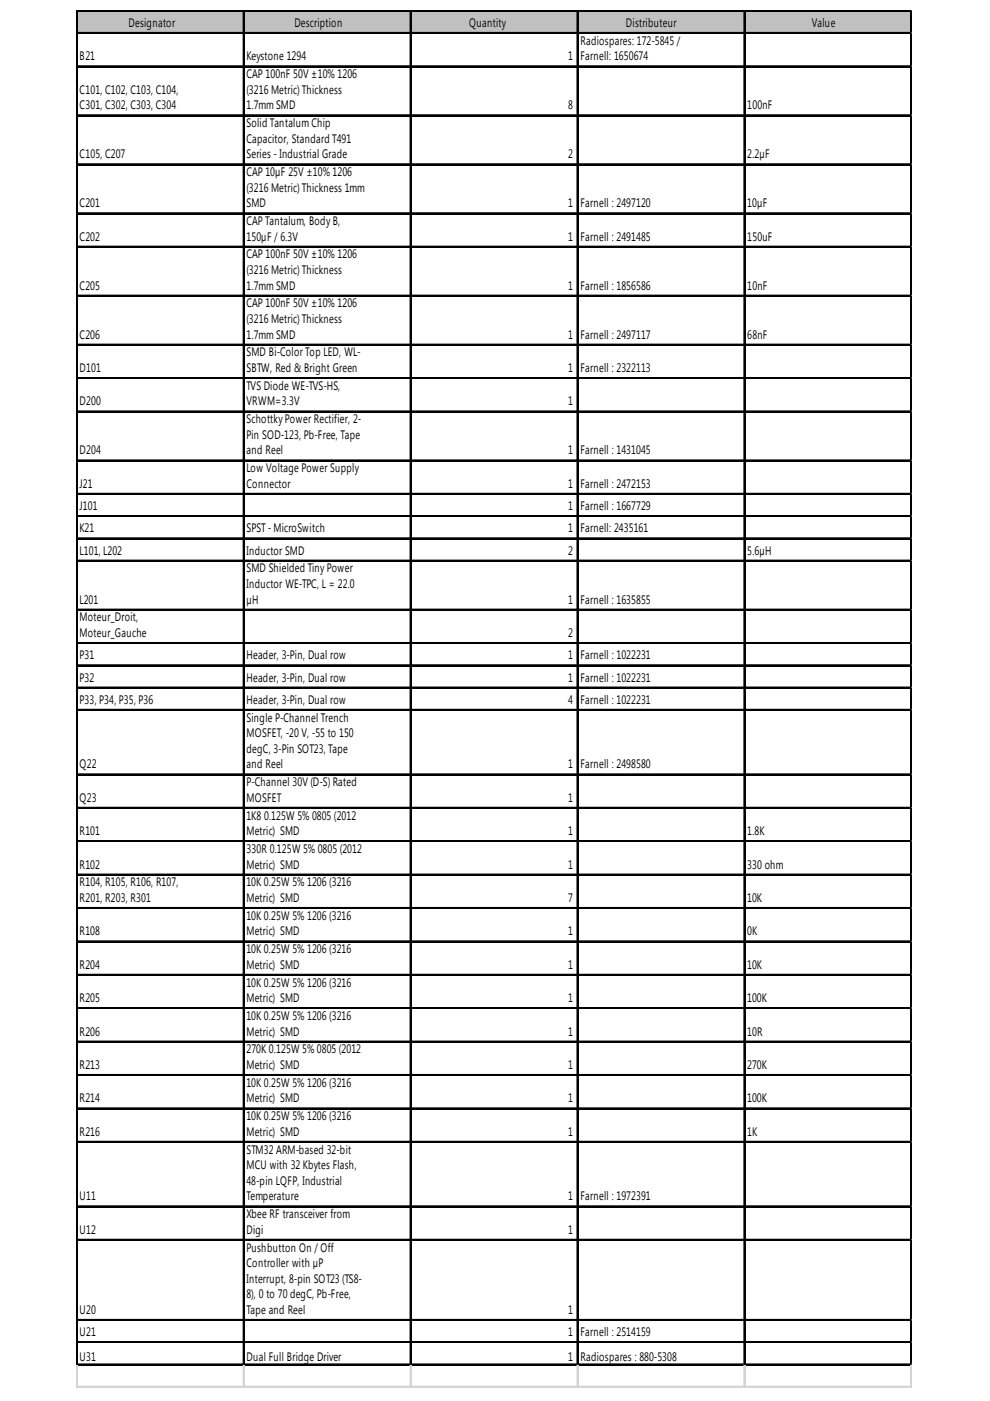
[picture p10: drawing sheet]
<svg xmlns="http://www.w3.org/2000/svg" width="210mm" height="297mm" viewBox="0 0 210 297" stroke-linecap="round" stroke-linejoin="round" font-family="sans-serif">
<defs><g id="words">
<g font-size="2.6">
<text x="27.3" y="5.7">Designator</text>
<text x="62.4" y="5.7">Description</text>
<text x="99.5" y="5.7">Quantity</text>
<text x="132.7" y="5.7">Distributeur</text>
<text x="172.1" y="5.7">Value</text>
<text x="123.1" y="9.5">Radiospares: 172-5845 /</text>
<text x="16.9" y="12.8">B21</text>
<text x="52.3" y="12.8">Keystone 1294</text>
<text x="52.3" y="16.6">CAP 100nF 50V ±10% 1206</text>
<text x="120.5" y="12.8">1</text>
<text x="123.1" y="12.8">Farnell: 1650674</text>
<text x="16.9" y="19.9">C101, C102, C103, C104,</text>
<text x="16.9" y="23.2">C301, C302, C303, C304</text>
<text x="52.3" y="19.9">(3216 Metric)Thickness</text>
<text x="52.3" y="23.2">1.7mm SMD</text>
<text x="120.5" y="23.2">8</text>
<text x="158.4" y="23.2">100nF</text>
<text x="52.3" y="27">Solid Tantalum Chip</text>
<text x="16.9" y="33.6">C105, C207</text>
<text x="52.3" y="30.3">Capacitor, Standard T491</text>
<text x="52.3" y="33.6">Series - Industrial Grade</text>
<text x="120.5" y="33.6">2</text>
<text x="158.4" y="33.6">2.2µF</text>
<text x="52.3" y="37.3">CAP 10µF 25V ±10% 1206</text>
<text x="52.3" y="40.6">(3216 Metric)Thickness 1mm</text>
<text x="16.9" y="43.9">C201</text>
<text x="52.3" y="43.9">SMD</text>
<text x="52.3" y="47.7">CAPTantalum, Body B,</text>
<text x="120.5" y="43.9">1</text>
<text x="123.1" y="43.9">Farnell : 2497120</text>
<text x="158.4" y="43.9">10µF</text>
<text x="16.9" y="51">C202</text>
<text x="52.3" y="51">150µF / 6.3V</text>
<text x="120.5" y="51">1</text>
<text x="123.1" y="51">Farnell : 2491485</text>
<text x="158.4" y="51">150uF</text>
<text x="52.3" y="54.8">CAP 100nF 50V ±10% 1206</text>
<text x="52.3" y="58.1">(3216 Metric)Thickness</text>
<text x="16.9" y="61.4">C205</text>
<text x="52.3" y="61.4">1.7mm SMD</text>
<text x="52.3" y="65.2">CAP 100nF 50V ±10% 1206</text>
<text x="120.5" y="61.4">1</text>
<text x="123.1" y="61.4">Farnell : 1856586</text>
<text x="158.4" y="61.4">10nF</text>
<text x="16.9" y="71.8">C206</text>
<text x="52.3" y="68.5">(3216 Metric)Thickness</text>
<text x="52.3" y="71.8">1.7mm SMD</text>
<text x="120.5" y="71.8">1</text>
<text x="123.1" y="71.8">Farnell : 2497117</text>
<text x="158.4" y="71.8">68nF</text>
<text x="52.3" y="75.6">SMD Bi-Color Top LED, WL-</text>
<text x="16.9" y="78.9">D101</text>
<text x="52.3" y="78.9">SBTW, Red &amp; Bright Green</text>
<text x="52.3" y="82.7">TVS Diode WE-TVS-HS,</text>
<text x="120.5" y="78.9">1</text>
<text x="123.1" y="78.9">Farnell : 2322113</text>
<text x="16.9" y="86">D200</text>
<text x="52.3" y="86">VRWM=3.3V</text>
<text x="52.3" y="89.7">Schottky Power Rectifier, 2-</text>
<text x="120.5" y="86">1</text>
<text x="52.3" y="93">Pin SOD-123, Pb-Free, Tape</text>
<text x="16.9" y="96.4">D204</text>
<text x="52.3" y="96.4">and Reel</text>
<text x="52.3" y="100.1">Low Voltage Power Supply</text>
<text x="120.5" y="96.4">1</text>
<text x="123.1" y="96.4">Farnell : 1431045</text>
<text x="16.9" y="103.4">J21</text>
<text x="52.3" y="103.4">Connector</text>
<text x="120.5" y="103.4">1</text>
<text x="123.1" y="103.4">Farnell : 2472153</text>
<text x="16.9" y="108.2">J101</text>
<text x="16.9" y="112.9">K21</text>
<text x="52.3" y="112.9">SPST- MicroSwitch</text>
<text x="120.5" y="108.2">1</text>
<text x="120.5" y="112.9">1</text>
<text x="123.1" y="108.2">Farnell : 1667729</text>
<text x="123.1" y="112.9">Farnell: 2435161</text>
<text x="16.9" y="117.6">L101, L202</text>
<text x="52.3" y="117.6">Inductor SMD</text>
<text x="120.5" y="117.6">2</text>
<text x="158.4" y="117.6">5.6µH</text>
<text x="52.3" y="121.4">SMD Shielded Tiny Power</text>
<text x="52.3" y="124.7">Inductor WE-TPC, L = 22.0</text>
<text x="16.9" y="128">L201</text>
<text x="16.9" y="131.8">Moteur_Droit,</text>
<text x="52.3" y="128">µH</text>
<text x="120.5" y="128">1</text>
<text x="123.1" y="128">Farnell : 1635855</text>
<text x="16.9" y="135.1">Moteur_Gauche</text>
<text x="120.5" y="135.1">2</text>
<text x="16.9" y="139.8">P31</text>
<text x="52.3" y="139.8">Header, 3-Pin, Dual row</text>
<text x="120.5" y="139.8">1</text>
<text x="123.1" y="139.8">Farnell : 1022231</text>
<text x="16.9" y="144.5">P32</text>
<text x="16.9" y="149.2">P33, P34, P35, P36</text>
<text x="52.3" y="144.5">Header, 3-Pin, Dual row</text>
<text x="52.3" y="149.2">Header, 3-Pin, Dual row</text>
<text x="120.5" y="144.5">1</text>
<text x="120.5" y="149.2">4</text>
<text x="123.1" y="144.5">Farnell : 1022231</text>
<text x="123.1" y="149.2">Farnell : 1022231</text>
<text x="52.3" y="153">Single P-Channel Trench</text>
<text x="52.3" y="156.3">MOSFET, -20 V, -55 to 150</text>
<text x="52.3" y="159.6">degC, 3-Pin SOT23, Tape</text>
<text x="16.9" y="162.9">Q22</text>
<text x="52.3" y="162.9">and Reel</text>
<text x="52.3" y="166.7">P-Channel 30V (D-S) Rated</text>
<text x="120.5" y="162.9">1</text>
<text x="123.1" y="162.9">Farnell : 2498580</text>
<text x="16.9" y="170">Q23</text>
<text x="52.3" y="170">MOSFET</text>
<text x="52.3" y="173.8">1K8 0.125W 5% 0805 (2012</text>
<text x="120.5" y="170">1</text>
<text x="16.9" y="177.1">R101</text>
<text x="52.3" y="177.1">Metric) SMD</text>
<text x="120.5" y="177.1">1</text>
<text x="158.4" y="177.1">1.8K</text>
<text x="16.9" y="184.2">R102</text>
<text x="52.3" y="180.9">330R 0.125W 5% 0805 (2012</text>
<text x="52.3" y="184.2">Metric) SMD</text>
<text x="120.5" y="184.2">1</text>
<text x="158.4" y="184.2">330 ohm</text>
<text x="16.9" y="187.9">R104, R105, R106, R107,</text>
<text x="16.9" y="191.2">R201, R203, R301</text>
<text x="52.3" y="187.9">10K 0.25W 5% 1206 (3216</text>
<text x="52.3" y="191.2">Metric) SMD</text>
<text x="120.5" y="191.2">7</text>
<text x="158.4" y="191.2">10K</text>
<text x="52.3" y="195">10K 0.25W 5% 1206 (3216</text>
<text x="16.9" y="198.3">R108</text>
<text x="52.3" y="198.3">Metric) SMD</text>
<text x="52.3" y="202.1">10K 0.25W 5% 1206 (3216</text>
<text x="120.5" y="198.3">1</text>
<text x="158.4" y="198.3">0K</text>
<text x="16.9" y="205.4">R204</text>
<text x="52.3" y="205.4">Metric) SMD</text>
<text x="52.3" y="209.2">10K 0.25W 5% 1206 (3216</text>
<text x="120.5" y="205.4">1</text>
<text x="158.4" y="205.4">10K</text>
<text x="16.9" y="212.5">R205</text>
<text x="52.3" y="212.5">Metric) SMD</text>
<text x="120.5" y="212.5">1</text>
<text x="158.4" y="212.5">100K</text>
<text x="16.9" y="219.6">R206</text>
<text x="52.3" y="216.3">10K 0.25W 5% 1206 (3216</text>
<text x="52.3" y="219.6">Metric) SMD</text>
<text x="120.5" y="219.6">1</text>
<text x="158.4" y="219.6">10R</text>
<text x="16.9" y="226.6">R213</text>
<text x="52.3" y="223.3">270K 0.125W 5% 0805 (2012</text>
<text x="52.3" y="226.6">Metric) SMD</text>
<text x="120.5" y="226.6">1</text>
<text x="158.4" y="226.6">270K</text>
<text x="16.9" y="233.7">R214</text>
<text x="52.3" y="230.4">10K 0.25W 5% 1206 (3216</text>
<text x="52.3" y="233.7">Metric) SMD</text>
<text x="120.5" y="233.7">1</text>
<text x="158.4" y="233.7">100K</text>
<text x="52.3" y="237.5">10K 0.25W 5% 1206 (3216</text>
<text x="16.9" y="240.8">R216</text>
<text x="52.3" y="240.8">Metric) SMD</text>
<text x="52.3" y="244.6">STM32 ARM-based 32-bit</text>
<text x="120.5" y="240.8">1</text>
<text x="158.4" y="240.8">1K</text>
<text x="52.3" y="247.9">MCU with 32 Kbytes Flash,</text>
<text x="52.3" y="251.2">48-pin LQFP, Industrial</text>
<text x="16.9" y="254.5">U11</text>
<text x="52.3" y="254.5">Temperature</text>
<text x="120.5" y="254.5">1</text>
<text x="123.1" y="254.5">Farnell : 1972391</text>
<text x="16.9" y="261.6">U12</text>
<text x="52.3" y="258.3">Xbee RF transceiver from</text>
<text x="52.3" y="261.6">Digi</text>
<text x="120.5" y="261.6">1</text>
<text x="52.3" y="265.4">Pushbutton On / Off</text>
<text x="52.3" y="268.7">Controller with µP</text>
<text x="52.3" y="272">Interrupt, 8-pin SOT23 (TS8-</text>
<text x="52.3" y="275.3">8), 0 to 70 degC, Pb-Free,</text>
<text x="16.9" y="278.6">U20</text>
<text x="52.3" y="278.6">Tape and Reel</text>
<text x="120.5" y="278.6">1</text>
<text x="16.9" y="283.3">U21</text>
<text x="120.5" y="283.3">1</text>
<text x="123.1" y="283.3">Farnell : 2514159</text>
<text x="16.9" y="288.5">U31</text>
<text x="52.3" y="288.5">Dual Full Bridge Driver</text>
<text x="120.5" y="288.5">1</text>
<text x="123.1" y="288.5">Radiospares : 880-5308</text>
</g>
</g></defs>
<path d="M16.4 2.4h177v4.8h-177z" fill="#c0c0c0"/>
<g fill="none" stroke="#000" stroke-width=".27">
<path d="M16.2 2.2v287.3M16.4 2.2h177M16.4 6.9h177M16.4 14h177M51.6 2.4v287.1M87 2.4v287.1M122.3 2.4v287.1M157.7 2.4v287.1M193.1 2.4v287.1M16.4 24.4h177M16.4 34.8h177M16.4 45.2h177"/>
<path d="M16.4 52.2h177M16.4 62.6h177M16.4 73h177M16.4 80.1h177M16.4 87.2h177M16.4 97.6h177M16.4 104.6h177M16.4 109.4h177M16.4 114.1h177M16.4 118.8h177M16.4 129.2h177M16.4 136.3h177"/>
<path d="M16.4 141h177M16.4 145.7h177M16.4 150.4h177M16.4 164.1h177M16.4 171.2h177M16.4 178.3h177M16.4 185.4h177M16.4 192.5h177M16.4 199.5h177M16.4 206.6h177M16.4 213.7h177M16.4 220.8h177"/>
<path d="M16.4 227.9h177M16.4 234.9h177M16.4 242h177M16.4 255.7h177M16.4 262.8h177M16.4 279.8h177M16.4 284.5h177M16.4 289.2h177"/>
</g>
<g fill="none" stroke="#000" stroke-width=".24">
<path d="M16.3 2.2v287.3M16.4 2.3h177M16.4 7h177M16.4 14.1h177M51.7 2.4v287.1M87.1 2.4v287.1M122.5 2.4v287.1M157.9 2.4v287.1M193.2 2.4v287.1M16.4 24.5h177M16.4 34.9h177M16.4 45.3h177"/>
<path d="M16.4 52.4h177M16.4 62.7h177M16.4 73.1h177M16.4 80.2h177M16.4 87.3h177M16.4 97.7h177M16.4 104.8h177M16.4 109.5h177M16.4 114.2h177M16.4 118.9h177M16.4 129.3h177M16.4 136.4h177"/>
<path d="M16.4 141.1h177M16.4 145.8h177M16.4 150.6h177M16.4 164.2h177M16.4 171.3h177M16.4 178.4h177M16.4 185.5h177M16.4 192.6h177M16.4 199.7h177M16.4 206.7h177M16.4 213.8h177M16.4 220.9h177"/>
<path d="M16.4 228h177M16.4 235.1h177M16.4 242.1h177M16.4 255.8h177M16.4 262.9h177M16.4 279.9h177M16.4 284.6h177M16.4 289.3h177"/>
</g>
<path d="M193.4 2.2h.1M16.2 289.5v4.7M51.6 289.5v4.7M87 289.5v4.7M122.3 289.5v4.7M157.7 289.5v4.7M193.1 289.5v4.7" fill="none" stroke="#d4d4d4" stroke-width=".27"/>
<path d="M16.3 289.5v4.7M51.7 289.5v4.7M87.1 289.5v4.7M122.5 289.5v4.7M157.9 289.5v4.7M193.2 289.5v4.7" fill="none" stroke="#d4d4d4" stroke-width=".24"/>
<path d="M193.4 2.2v.2z" fill="#d4d4d4"/>
<path d="M193.4 6.9h.1" fill="none" stroke="#d4d4d4" stroke-width=".27"/>
<path d="M193.4 6.9v.3z" fill="#d4d4d4"/>
<path d="M193.4 14h.1" fill="none" stroke="#d4d4d4" stroke-width=".27"/>
<path d="M193.4 14v.2z" fill="#d4d4d4"/>
<path d="M193.4 24.4h.1" fill="none" stroke="#d4d4d4" stroke-width=".27"/>
<path d="M193.4 24.4v.2z" fill="#d4d4d4"/>
<path d="M193.4 34.8h.1" fill="none" stroke="#d4d4d4" stroke-width=".27"/>
<path d="M193.4 34.8v.2z" fill="#d4d4d4"/>
<path d="M193.4 45.2h.1" fill="none" stroke="#d4d4d4" stroke-width=".27"/>
<path d="M193.4 45.2v.2z" fill="#d4d4d4"/>
<path d="M193.4 52.2h.1" fill="none" stroke="#d4d4d4" stroke-width=".27"/>
<path d="M193.4 52.2v.3z" fill="#d4d4d4"/>
<path d="M193.4 62.6h.1" fill="none" stroke="#d4d4d4" stroke-width=".27"/>
<path d="M193.4 62.6v.3z" fill="#d4d4d4"/>
<path d="M193.4 73h.1" fill="none" stroke="#d4d4d4" stroke-width=".27"/>
<path d="M193.4 73v.2z" fill="#d4d4d4"/>
<path d="M193.4 80.1h.1" fill="none" stroke="#d4d4d4" stroke-width=".27"/>
<path d="M193.4 80.1v.2z" fill="#d4d4d4"/>
<path d="M193.4 87.2h.1" fill="none" stroke="#d4d4d4" stroke-width=".27"/>
<path d="M193.4 87.2v.2z" fill="#d4d4d4"/>
<path d="M193.4 97.6h.1" fill="none" stroke="#d4d4d4" stroke-width=".27"/>
<path d="M193.4 97.6v.2z" fill="#d4d4d4"/>
<path d="M193.4 104.6h.1" fill="none" stroke="#d4d4d4" stroke-width=".27"/>
<path d="M193.4 104.6v.3z" fill="#d4d4d4"/>
<path d="M193.4 109.4h.1" fill="none" stroke="#d4d4d4" stroke-width=".27"/>
<path d="M193.4 109.4v.2z" fill="#d4d4d4"/>
<path d="M193.4 114.1h.1" fill="none" stroke="#d4d4d4" stroke-width=".27"/>
<path d="M193.4 114.1v.2z" fill="#d4d4d4"/>
<path d="M193.4 118.8h.1" fill="none" stroke="#d4d4d4" stroke-width=".27"/>
<path d="M193.4 118.8v.2z" fill="#d4d4d4"/>
<path d="M193.4 129.2h.1" fill="none" stroke="#d4d4d4" stroke-width=".27"/>
<path d="M193.4 129.2v.2z" fill="#d4d4d4"/>
<path d="M193.4 136.3h.1" fill="none" stroke="#d4d4d4" stroke-width=".27"/>
<path d="M193.4 136.3v.2z" fill="#d4d4d4"/>
<path d="M193.4 141h.1" fill="none" stroke="#d4d4d4" stroke-width=".27"/>
<path d="M193.4 141v.2z" fill="#d4d4d4"/>
<path d="M193.4 145.7h.1" fill="none" stroke="#d4d4d4" stroke-width=".27"/>
<path d="M193.4 145.7v.3z" fill="#d4d4d4"/>
<path d="M193.4 150.4h.1" fill="none" stroke="#d4d4d4" stroke-width=".27"/>
<path d="M193.4 150.4v.3z" fill="#d4d4d4"/>
<path d="M193.4 164.1h.1" fill="none" stroke="#d4d4d4" stroke-width=".27"/>
<path d="M193.4 164.1v.3z" fill="#d4d4d4"/>
<path d="M193.4 171.2h.1" fill="none" stroke="#d4d4d4" stroke-width=".27"/>
<path d="M193.4 171.2v.2z" fill="#d4d4d4"/>
<path d="M193.4 178.3h.1" fill="none" stroke="#d4d4d4" stroke-width=".27"/>
<path d="M193.4 178.3v.2z" fill="#d4d4d4"/>
<path d="M193.4 185.4h.1" fill="none" stroke="#d4d4d4" stroke-width=".27"/>
<path d="M193.4 185.4v.2z" fill="#d4d4d4"/>
<path d="M193.4 192.5h.1" fill="none" stroke="#d4d4d4" stroke-width=".27"/>
<path d="M193.4 192.5v.2z" fill="#d4d4d4"/>
<path d="M193.4 199.5h.1" fill="none" stroke="#d4d4d4" stroke-width=".27"/>
<path d="M193.4 199.5v.3z" fill="#d4d4d4"/>
<path d="M193.4 206.6h.1" fill="none" stroke="#d4d4d4" stroke-width=".27"/>
<path d="M193.4 206.6v.3z" fill="#d4d4d4"/>
<path d="M193.4 213.7h.1" fill="none" stroke="#d4d4d4" stroke-width=".27"/>
<path d="M193.4 213.7v.2z" fill="#d4d4d4"/>
<path d="M193.4 220.8h.1" fill="none" stroke="#d4d4d4" stroke-width=".27"/>
<path d="M193.4 220.8v.2z" fill="#d4d4d4"/>
<path d="M193.4 227.9h.1" fill="none" stroke="#d4d4d4" stroke-width=".27"/>
<path d="M193.4 227.9v.2z" fill="#d4d4d4"/>
<path d="M193.4 234.9h.1" fill="none" stroke="#d4d4d4" stroke-width=".27"/>
<path d="M193.4 234.9v.3z" fill="#d4d4d4"/>
<path d="M193.4 242h.1" fill="none" stroke="#d4d4d4" stroke-width=".27"/>
<path d="M193.4 242v.3z" fill="#d4d4d4"/>
<path d="M193.4 255.7h.1" fill="none" stroke="#d4d4d4" stroke-width=".27"/>
<path d="M193.4 255.7v.2z" fill="#d4d4d4"/>
<path d="M193.4 262.8h.1" fill="none" stroke="#d4d4d4" stroke-width=".27"/>
<path d="M193.4 262.8v.2z" fill="#d4d4d4"/>
<path d="M193.4 279.8h.1" fill="none" stroke="#d4d4d4" stroke-width=".27"/>
<path d="M193.4 279.8v.2z" fill="#d4d4d4"/>
<path d="M193.4 284.5h.1" fill="none" stroke="#d4d4d4" stroke-width=".27"/>
<path d="M193.4 284.5v.2z" fill="#d4d4d4"/>
<path d="M193.4 289.2h.1" fill="none" stroke="#d4d4d4" stroke-width=".27"/>
<path d="M193.4 289.2v.3z" fill="#d4d4d4"/>
<path d="M16.2 294h177.2" fill="none" stroke="#d4d4d4" stroke-width=".27"/>
<path d="M16.2 294.1h177.2" fill="none" stroke="#d4d4d4" stroke-width=".24"/>
<use href="#words"/>
</svg>
